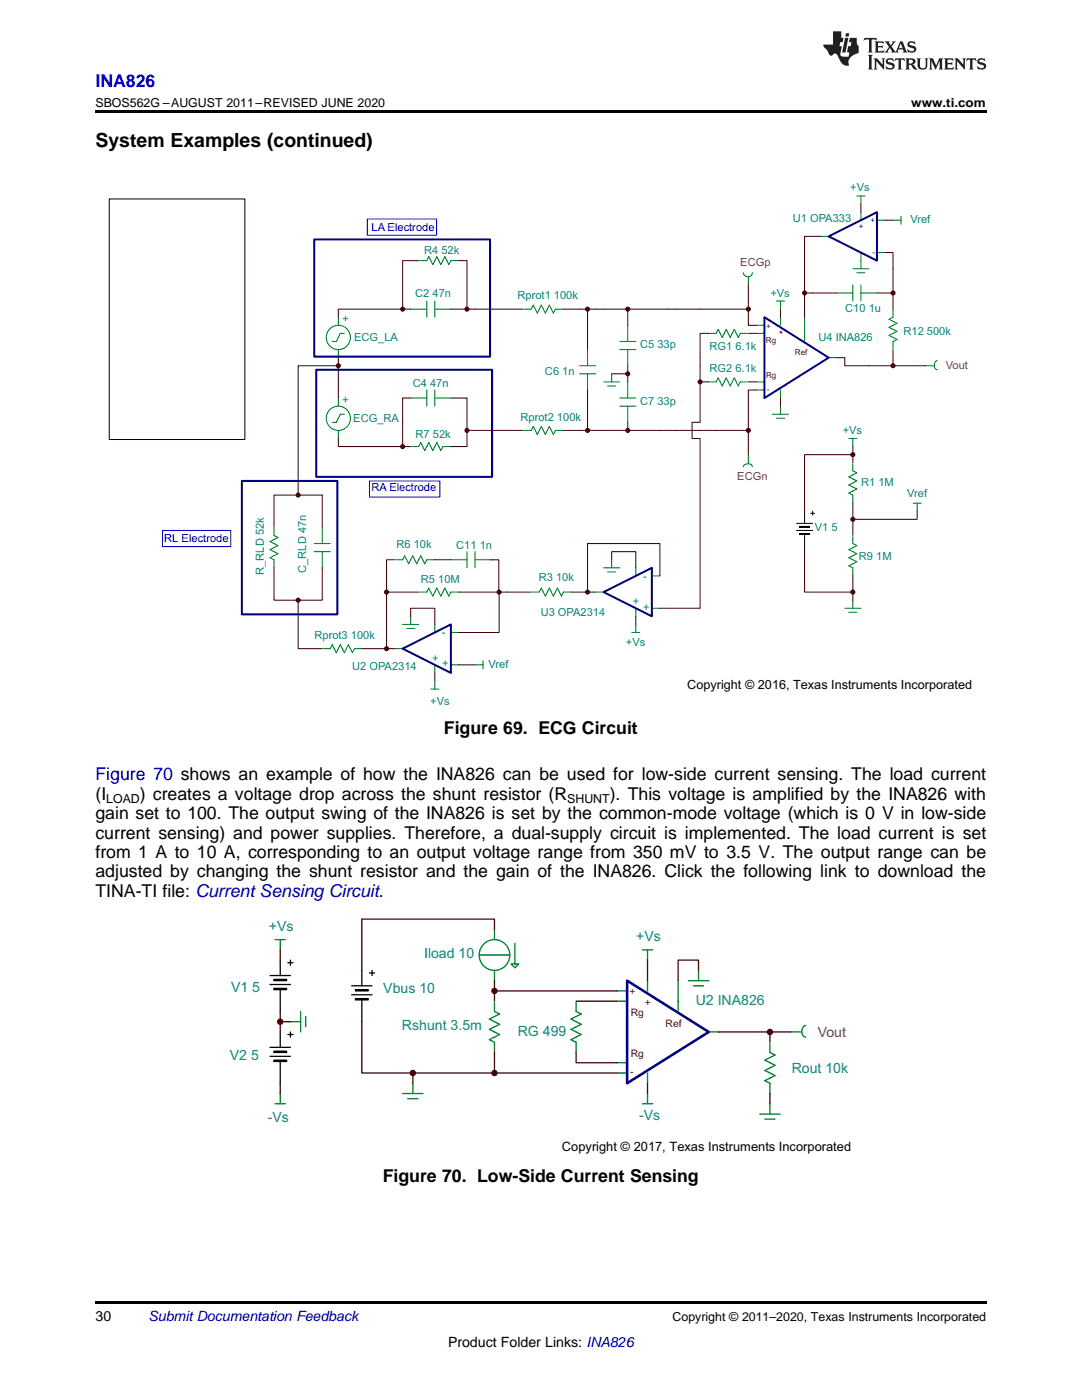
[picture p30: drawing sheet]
<svg xmlns="http://www.w3.org/2000/svg" width="216mm" height="279mm" viewBox="0 0 216 279" stroke-linecap="round" stroke-linejoin="round" font-family="sans-serif">
<defs><g id="words">
<text font-size="3.9" x="19" y="29.3">System Examples (continued)</text>
<g font-size="3.5" fill="#00f">
<text x="19" y="17.3">INA826</text>
<text x="19" y="155.7">Figure 70 shows an example of how the INA826 can be used for low-side current sensing. The load current</text>
</g>
<g font-size="3.5">
<text x="88.6" y="146.6">Figure 69. ECG Circuit</text>
<text x="19" y="159.6">(I</text>
<text x="27.9" y="159.6">) creates a voltage drop across the shunt resistor (R</text>
<text x="121.7" y="159.6">). This voltage is amplified by the INA826 with</text>
<text x="19" y="163.5">gain set to 100. The output swing of the INA826 is set by the common-mode voltage (which is 0 V in low-side</text>
<text x="19" y="167.4">current sensing) and power supplies. Therefore, a dual-supply circuit is implemented. The load current is set</text>
<text x="19" y="171.2">from 1 A to 10 A, corresponding to an output voltage range from 350 mV to 3.5 V. The output range can be</text>
<text x="19" y="175.1">adjusted by changing the shunt resistor and the gain of the INA826. Click the following link to download the</text>
<text x="19" y="179">TINA-TI file: Current Sensing Circuit.</text>
<text x="76.4" y="236">Figure 70. Low-Side Current Sensing</text>
</g>
<g font-size="2.8" fill="#008080">
<text x="53.6" y="185.7">+Vs</text>
<text x="84.6" y="191.3">Iload 10</text>
<text x="126.9" y="187.8">+Vs</text>
<text x="46.1" y="198">V1 5</text>
<text x="76.5" y="198.2">Vbus 10</text>
<text x="138.8" y="200.6">U2 INA826</text>
<text x="80.2" y="205.5">Rshunt 3.5m</text>
<text x="103.3" y="206.7">RG 499</text>
<text x="45.9" y="211.6">V2 5</text>
<text x="158" y="214.1">Rout 10k</text>
<text x="53.4" y="224">-Vs</text>
<text x="127.5" y="223.6">-Vs</text>
</g>
<text font-size="2.8" fill="#800080" x="163.2" y="206.9">Vout</text>
<g font-size="2.8">
<text x="19" y="263.6">30</text>
<text x="89.4" y="268.9">Product Folder Links: INA826</text>
</g>
<text font-size="2.8" fill="#0000c8" x="29.6" y="263.6">Submit Documentation Feedback</text>
<text font-size="2.6" x="112.1" y="229.6">Copyright © 2017, Texas Instruments Incorporated</text>
<g font-size="2.5">
<text x="19" y="21.4">SBOS562G –AUGUST 2011–REVISED JUNE 2020</text>
<text x="181.8" y="21.4">www.ti.com</text>
<text x="137.1" y="137.6">Copyright © 2016, Texas Instruments Incorporated</text>
<text x="21.2" y="160.3">LOAD</text>
<text x="113.2" y="160.3">SHUNT</text>
<text x="134.2" y="263.6">Copyright © 2011–2020, Texas Instruments Incorporated</text>
</g>
<g font-size="2.2" fill="#008080">
<text x="169.7" y="38.1">+Vs</text>
<text x="158.2" y="44.3">U1 OPA333</text>
<text x="181.7" y="44.5">Vref</text>
<text x="84.6" y="50.8">R4 52k</text>
<text x="82.9" y="59.2">C2 47n</text>
<text x="103.3" y="59.7">Rprot1 100k</text>
<text x="153.7" y="59.2">+Vs</text>
<text x="69.7" y="64.3" transform="rotate(-90 69.7 64.3)">+</text>
<text x="168.7" y="62.3">C10 1u</text>
<text x="70.7" y="68.1">ECG_LA</text>
<text x="127.7" y="69.4">C5 33p</text>
<text x="141.6" y="69.8">RG1 6.1k</text>
<text x="163.3" y="68.1">U4 INA826</text>
<text x="180.3" y="66.9">R12 500k</text>
<text x="82.4" y="77.2">C4 47n</text>
<text x="108.7" y="74.9">C6 1n</text>
<text x="141.6" y="74.2">RG2 6.1k</text>
<text x="69.7" y="80.4" transform="rotate(-90 69.7 80.4)">+</text>
<text x="127.7" y="80.8">C7 33p</text>
<text x="70.5" y="84.2">ECG_RA</text>
<text x="82.9" y="87.4">R7 52k</text>
<text x="103.9" y="84.1">Rprot2 100k</text>
<text x="168.2" y="86.7">+Vs</text>
<text x="171.8" y="96.9">R1 1M</text>
<text x="181" y="99.2">Vref</text>
<text x="162.6" y="106">V1 5</text>
<text x="79.1" y="109.5">R6 10k</text>
<text x="91" y="109.5">C11 1n</text>
<text x="171.4" y="111.7">R9 1M</text>
<text x="52.7" y="114.7" transform="rotate(-90 52.7 114.7)">R_RLD 52k</text>
<text x="61.1" y="114.3" transform="rotate(-90 61.1 114.3)">C_RLD 47n</text>
<text x="84" y="116.3">R5 10M</text>
<text x="107.5" y="115.9">R3 10k</text>
<text x="128.3" y="115.7">-</text>
<text x="107.9" y="122.9">U3 OPA2314</text>
<text x="126.3" y="120.8">+</text>
<text x="128.3" y="122">+</text>
<text x="62.8" y="127.5">Rprot3 100k</text>
<text x="88.2" y="127">-</text>
<text x="124.9" y="129">+Vs</text>
<text x="70.2" y="133.7">U2 OPA2314</text>
<text x="86.2" y="132.1">+</text>
<text x="88.2" y="133.2">+</text>
<text x="97.5" y="133.4">Vref</text>
<text x="85.9" y="140.7">+Vs</text>
</g>
<g font-size="2.2" fill="#00f">
<text x="74.1" y="46">LA Electrode</text>
<text x="74.1" y="98.1">RA Electrode</text>
<text x="32.8" y="108.1">RL Electrode</text>
</g>
<g font-size="2.2" fill="#800080">
<text x="147.7" y="53">ECGp</text>
<text x="188.7" y="73.6">Vout</text>
<text x="147.1" y="95.8">ECGn</text>
</g>
<g font-size="2" fill="#800000">
<text x="125.6" y="198.5">+</text>
<text x="125.9" y="202.7">Rg</text>
<text x="128.7" y="200.7">+</text>
<text x="132.8" y="205">Ref</text>
<text x="125.8" y="214.6">-</text>
<text x="125.9" y="210.9">Rg</text>
</g>
<g font-size="1.6" fill="#00f">
<text x="171.4" y="45.6">+</text>
<text x="173.7" y="44.6">+</text>
<text x="174.1" y="50.9">-</text>
</g>
<g font-size="1.6" fill="#800000">
<text x="152.9" y="65.6">+</text>
<text x="152.8" y="68.5">Rg</text>
<text x="155.4" y="66.8">+</text>
<text x="158.6" y="70.8">Ref</text>
<text x="152.9" y="75.5">Rg</text>
<text x="153" y="78.2">-</text>
</g>
</g></defs>
<path d="M19 259.7h177.8v.5h-177.8z" fill="#000"/>
<circle cx="55.9" cy="203.9" r=".51" fill="#3d0000"/>
<circle cx="55.9" cy="203.9" r=".51" fill="none" stroke="#3d0000" stroke-width=".26"/>
<circle cx="82.4" cy="214.1" r=".51" fill="#3d0000"/>
<circle cx="82.4" cy="214.1" r=".51" fill="none" stroke="#3d0000" stroke-width=".26"/>
<circle cx="98.7" cy="197.8" r=".51" fill="#3d0000"/>
<circle cx="98.7" cy="197.8" r=".51" fill="none" stroke="#3d0000" stroke-width=".26"/>
<circle cx="98.7" cy="214.1" r=".51" fill="#3d0000"/>
<circle cx="98.7" cy="214.1" r=".51" fill="none" stroke="#3d0000" stroke-width=".26"/>
<circle cx="153.6" cy="205.9" r=".51" fill="#3d0000"/>
<circle cx="153.6" cy="205.9" r=".51" fill="none" stroke="#3d0000" stroke-width=".26"/>
<g fill="none" stroke="#008000" stroke-width=".26">
<path d="M54.9 187.5h2M55.9 187.5v2.1M95.6 190.6h6.1M98.7 185.5v2M98.7 193.7v2M102 192.4h1.5l-.8 .8zM102.7 188.3v4.1M123.1 197.8h2M123.1 199.8h2M128.2 189.6h2M129.2 189.6v2M129.2 195.7v2.1"/>
<path d="M135.3 195.7v4.1M137.3 195.7h4.1M138.4 196.7h2M139.4 193.7v2M55.9 218.2v2.1M57.9 203.9h2.1M60 201.9v4.1M61 202.9v2M80.3 218.2h4.1M81.4 219.3h2M82.4 216.2v2M98.7 200.1v1.8l1 .5-2 1 2 1-2 1 2 1.1-2 1 1 .5v2"/>
<path d="M115 200.1v1.8l1 .5-2.1 1 2.1 1-2.1 1 2.1 1.1-2.1 1 1.1 .5v2M123.1 214.1h2M123.1 212.1h2M129.2 214.1v2.1M129.2 218.2v2.1M141.4 206h2.1M153.6 208.3v1.7l1.1 .6-2.1 1 2.1 1-2.1 1 2.1 1.1-2.1 1 1 .5v2M157.7 206h2M160.8 204.7a1.26 1.26 0 0 0-.8 1.1 1.26 1.26 0 0 0 .8 1.2M54.9 220.3h2M128.2 220.3h2M151.6 222.3h4.1"/>
<path d="M152.6 223.4h2.1M153.6 220.3v2"/>
<circle cx="98.7" cy="190.6" r="3.1"/>
</g>
<g fill="none" stroke="#000" stroke-width=".26">
<path d="M53.9 194.7h4M53.9 196.5h4M54.6 195.5h2.6v.2h-2.6zM54.6 197.2h2.6v.3h-2.6zM54.6 195.6h2.6M54.6 197.4h2.6M55.9 191.6v3.1M55.9 197.5v4.4M57.4 192.1h1.1M57.9 191.6v1M70.2 196.7h4M70.2 198.5h4"/>
<path d="M70.9 197.5h2.6v.3h-2.6zM70.9 199.3h2.6v.3h-2.6zM70.9 197.6h2.6M70.9 199.4h2.6M72.2 193.7v3M72.2 199.6v4.3M73.7 194.2h1M74.2 193.7v1"/>
</g>
<path d="M125.1 195.7l16.3 10.3-16.3 10.2z" fill="#fff"/>
<path d="M125.1 195.7l16.3 10.3-16.3 10.2z" fill="none" stroke="#000080" stroke-width=".51"/>
<path d="M135.3 199.8v2.1" fill="none" stroke="#008000" stroke-width=".26"/>
<path d="M53.9 209h4M53.9 210.8h4M54.6 209.8h2.6v.2h-2.6zM54.6 211.6h2.6v.2h-2.6zM54.6 209.9h2.6M54.6 211.7h2.6M55.9 206v3M55.9 211.8v4.4M57.4 206.5h1.1M57.9 206v1" fill="none" stroke="#000" stroke-width=".26"/>
<g fill="none" stroke="#3d0000" stroke-width=".26">
<path d="M55.9 189.6v2M98.7 185.5v-2.1h-26.5v10.3M98.7 195.7v4.1M98.7 197.8h24.4M115 199.8h8.1M129.2 191.6v4.1M139.4 193.7v-2.1h-4.1v4.1M55.9 201.9v4.1M55.9 216.2v2M55.9 203.9h2M72.2 203.9v10.2h10.2M82.4 214.1v2.1"/>
<path d="M82.4 214.1h40.7M98.7 210v4.1M115 210v2.1h8.1M129.2 216.2v2M143.5 206h14.2M153.6 206v2M153.6 218.2v2.1"/>
</g>
<circle cx="59.5" cy="98.8" r=".4" fill="#3d0000"/>
<circle cx="59.5" cy="98.8" r=".4" fill="none" stroke="#3d0000" stroke-width=".2"/>
<circle cx="59.5" cy="119.8" r=".4" fill="#3d0000"/>
<circle cx="59.5" cy="119.8" r=".4" fill="none" stroke="#3d0000" stroke-width=".2"/>
<circle cx="67.5" cy="73" r=".4" fill="#3d0000"/>
<circle cx="67.5" cy="73" r=".4" fill="none" stroke="#3d0000" stroke-width=".2"/>
<circle cx="77.1" cy="118.2" r=".4" fill="#3d0000"/>
<circle cx="77.1" cy="118.2" r=".4" fill="none" stroke="#3d0000" stroke-width=".2"/>
<circle cx="77.1" cy="129.5" r=".4" fill="#3d0000"/>
<circle cx="77.1" cy="129.5" r=".4" fill="none" stroke="#3d0000" stroke-width=".2"/>
<circle cx="80.3" cy="61.7" r=".4" fill="#3d0000"/>
<circle cx="80.3" cy="61.7" r=".4" fill="none" stroke="#3d0000" stroke-width=".2"/>
<circle cx="80.3" cy="89.1" r=".4" fill="#3d0000"/>
<circle cx="80.3" cy="89.1" r=".4" fill="none" stroke="#3d0000" stroke-width=".2"/>
<circle cx="93.2" cy="61.7" r=".4" fill="#3d0000"/>
<circle cx="93.2" cy="61.7" r=".4" fill="none" stroke="#3d0000" stroke-width=".2"/>
<circle cx="93.2" cy="85.9" r=".4" fill="#3d0000"/>
<circle cx="93.2" cy="85.9" r=".4" fill="none" stroke="#3d0000" stroke-width=".2"/>
<circle cx="99.6" cy="118.2" r=".4" fill="#3d0000"/>
<circle cx="99.6" cy="118.2" r=".4" fill="none" stroke="#3d0000" stroke-width=".2"/>
<circle cx="117.2" cy="61.7" r=".4" fill="#3d0000"/>
<circle cx="117.2" cy="61.7" r=".4" fill="none" stroke="#3d0000" stroke-width=".2"/>
<circle cx="117.2" cy="85.9" r=".4" fill="#3d0000"/>
<circle cx="117.2" cy="85.9" r=".4" fill="none" stroke="#3d0000" stroke-width=".2"/>
<circle cx="117.2" cy="118.2" r=".4" fill="#3d0000"/>
<circle cx="117.2" cy="118.2" r=".4" fill="none" stroke="#3d0000" stroke-width=".2"/>
<circle cx="125.3" cy="61.7" r=".4" fill="#3d0000"/>
<circle cx="125.3" cy="61.7" r=".4" fill="none" stroke="#3d0000" stroke-width=".2"/>
<circle cx="125.3" cy="74.6" r=".4" fill="#3d0000"/>
<circle cx="125.3" cy="74.6" r=".4" fill="none" stroke="#3d0000" stroke-width=".2"/>
<circle cx="125.3" cy="85.9" r=".4" fill="#3d0000"/>
<circle cx="125.3" cy="85.9" r=".4" fill="none" stroke="#3d0000" stroke-width=".2"/>
<circle cx="139.7" cy="76.2" r=".4" fill="#3d0000"/>
<circle cx="139.7" cy="76.2" r=".4" fill="none" stroke="#3d0000" stroke-width=".2"/>
<circle cx="149.3" cy="61.7" r=".4" fill="#3d0000"/>
<circle cx="149.3" cy="61.7" r=".4" fill="none" stroke="#3d0000" stroke-width=".2"/>
<circle cx="149.3" cy="85.9" r=".4" fill="#3d0000"/>
<circle cx="149.3" cy="85.9" r=".4" fill="none" stroke="#3d0000" stroke-width=".2"/>
<circle cx="160.5" cy="58.5" r=".4" fill="#3d0000"/>
<circle cx="160.5" cy="58.5" r=".4" fill="none" stroke="#3d0000" stroke-width=".2"/>
<circle cx="170.2" cy="90.7" r=".4" fill="#3d0000"/>
<circle cx="170.2" cy="90.7" r=".4" fill="none" stroke="#3d0000" stroke-width=".2"/>
<circle cx="170.2" cy="103.6" r=".4" fill="#3d0000"/>
<circle cx="170.2" cy="103.6" r=".4" fill="none" stroke="#3d0000" stroke-width=".2"/>
<circle cx="170.2" cy="118.2" r=".4" fill="#3d0000"/>
<circle cx="170.2" cy="118.2" r=".4" fill="none" stroke="#3d0000" stroke-width=".2"/>
<circle cx="178.2" cy="58.5" r=".4" fill="#3d0000"/>
<circle cx="178.2" cy="58.5" r=".4" fill="none" stroke="#3d0000" stroke-width=".2"/>
<circle cx="178.2" cy="73" r=".4" fill="#3d0000"/>
<circle cx="178.2" cy="73" r=".4" fill="none" stroke="#3d0000" stroke-width=".2"/>
<g fill="none" stroke="#008000" stroke-width=".2">
<path d="M171 39.1h1.6M171.8 39.1v1.6M83.8 52h1.4l.4-.8 .8 1.6 .8-1.6 .8 1.6 .8-1.6 .8 1.6 .4-.8h1.6M163.8 47.2h1.6M167 58.5h3.2M170.2 56.9v3.2M170.2 53.6h3.2M171 54.4h1.6M171.8 42.3v1.6M171.8 50.4v3.2M171.8 56.9v3.2M171.8 58.5h3.2"/>
<path d="M175 43.9h1.6M175 50.4h1.6M178.2 43.9h1.6M179.8 43.1v1.7M81.9 79.4h3.3M81.9 61.7h3.3M85.2 60.1v3.2M85.2 77.8v3.3M86.8 60.1v3.2M86.8 77.8v3.3M86.8 79.4h3.2M86.8 61.7h3.2"/>
<path d="M104.6 61.7h1.4l.4-.8 .8 1.6 .8-1.6 .8 1.6 .8-1.6 .8 1.6 .4-.8h1.6M120.4 76.2h3.3M121.2 77h1.6M122.1 74.6v1.6M123.7 79.4h3.2M123.7 69.8h3.2M123.7 68.1h3.2M125.3 64.9v3.2M125.3 69.8v3.2M125.3 76.2v3.2M141.3 76.2h1.6l.4-.8 .8 1.6 .8-1.6 .8 1.6 .8-1.6 .8 1.6 .4-.8h1.4M141.3 66.5h1.6l.4-.8 .8 1.6 .8-1.6 .8 1.6 .8-1.6 .8 1.6 .4-.8h1.4"/>
<path d="M154.9 60.1h1.6M155.7 60.1v1.6M178.2 61.7v1.6l-.8 .4 1.6 .8-1.6 .8 1.6 .8-1.6 .8 1.6 .8-.8 .4v1.5M82.1 89.1h1.4l.5-.8 .8 1.6 .8-1.6 .8 1.6 .8-1.6 .8 1.6 .4-.8h1.6M104.6 85.9h1.4l.4-.8 .8 1.6 .8-1.6 .8 1.6 .8-1.6 .8 1.6 .4-.8h1.6M123.7 81.1h3.2M125.3 81.1v3.2M154.1 82.7h3.2M154.9 83.5h1.6M155.7 81.1v1.6M169.4 87.5h1.6M170.2 87.5v1.6"/>
<path d="M106.2 118.2h1.4l.4-.8 .8 1.6 .8-1.6 .8 1.6 .8-1.6 .8 1.6 .4-.8h1.6M120.4 113.3h3.3M121.2 114.1h1.6M122.1 111.7v1.6M170.2 119.8v1.6M182.2 100.4h1.6M183 100.4v1.6M80.3 124.6h3.2M81.1 125.4h1.7M81.9 123v1.6M86 137.5h1.6M86.8 135.9v1.6"/>
<path d="M94.8 132.7h1.6M96.4 131.9v1.6M126.1 126.2h1.6M126.9 124.6v1.6M168.6 121.4h3.2M169.4 122.2h1.6"/>
</g>
<path d="M165.4 47.2l9.6-4.9v9.7z" fill="#fff"/>
<path d="M165.4 47.2l9.6-4.9v9.7z" fill="none" stroke="#000080" stroke-width=".4"/>
<g fill="none" stroke="#008000" stroke-width=".2">
<path d="M67.5 63.3v1.6M67.5 69.8v1.6M67.5 79.4v1.7M68.7 66.5h-.8l-.8 1.6h-.8M115.6 73h3.2M115.6 74.6h3.2M117.2 69.8v3.2M117.2 74.6v3.2M184.6 73h1.6M187 72a.98 .98 0 0 0-.6 .9 .98 .98 0 0 0 .6 .9M67.5 85.9v1.6M68.7 82.7h-.8l-.8 1.6h-.8"/>
<path d="M170.2 92.5v1.5l.8 .4-1.6 .8 1.6 .8-1.6 .8 1.6 .8-1.6 .8 .8 .4v1.6M54.7 105.5v1.4l.8 .4-1.6 .8 1.6 .8-1.6 .8 1.6 .8-1.6 .8 .8 .4v1.6M62.7 108.5h3.2M62.7 110.1h3.2M64.3 105.3v3.2M64.3 110.1v3.2M78.9 111.7h1.4l.4-.8 .8 1.6 .9-1.6 .8 1.6 .8-1.6 .8 1.6 .4-.8h1.6M83.8 118.2h1.4l.4-.8 .8 1.6 .8-1.6 .8 1.6 .8-1.6 .8 1.6 .4-.8h1.6M90 111.7h3.2M93.2 110.1v3.2M94.8 111.7h3.2M94.8 110.1v3.2"/>
<path d="M170.2 107.1v1.4l.8 .4-1.6 .8 1.6 .8-1.6 .8 1.6 .8-1.6 .8 .8 .4v1.6M64.5 129.5h1.4l.4-.8 .8 1.6 .8-1.6 .8 1.6 .8-1.6 .8 1.6 .4-.8h1.6M78.7 129.5h1.6M86.8 124.6v1.6M86.8 132.7v1.6M90 126.2h1.6M90 132.7h1.6"/>
<circle cx="67.5" cy="67.3" r="2.41"/>
<circle cx="67.5" cy="83.5" r="2.41"/>
</g>
<path d="M158.9 104.4h3.3M158.9 105.9h3.3M159.5 105.1h2.1v.2h-2.1zM159.5 106.5h2.1v.2h-2.1zM159.5 105.2h2.1M159.5 106.6h2.1M160.5 102v2.4M160.5 106.7v3.4M161.8 102.4h.8M162.2 102v.8" fill="none" stroke="#000" stroke-width=".2"/>
<path d="M80.3 129.5l9.7-4.9v9.7z" fill="#fff"/>
<path d="M80.3 129.5l9.7-4.9v9.7z" fill="none" stroke="#000080" stroke-width=".4"/>
<path d="M118.8 118.2h1.6M126.9 113.3v1.6M130.1 114.9h1.6M126.9 121.4v1.6M130.1 121.4h1.6" fill="none" stroke="#008000" stroke-width=".2"/>
<path d="M120.4 118.2l9.7-4.9v9.7z" fill="#fff"/>
<path d="M120.4 118.2l9.7-4.9v9.7z" fill="none" stroke="#000080" stroke-width=".4"/>
<g fill="none" stroke="#008000" stroke-width=".2">
<path d="M148.3 54.4a.92 .92 0 0 0 1 .8M149.3 55.2v1.7M150.1 54.4a.81 .81 0 0 1-.8 .8M150.9 64.9h1.6M150.9 77.8h1.6M150.9 76.2h1.6M150.9 66.5h1.6M155.7 63.3v1.6M155.7 77.8v1.6M160.5 63.3v3.2M165.4 71.4h1.6M148.3 93.2a.97 .97 0 0 1 .9-.7 .97 .97 0 0 1 .9 .7"/>
<path d="M149.3 90.7v1.6"/>
</g>
<path d="M152.5 63.3l12.9 8.1-12.9 8z" fill="#fff"/>
<path d="M152.5 63.3l12.9 8.1-12.9 8z" fill="none" stroke="#000080" stroke-width=".4"/>
<path d="M160.5 66.5v1.6" fill="none" stroke="#008000" stroke-width=".2"/>
<g fill="none" stroke="#3d0000" stroke-width=".2">
<path d="M83.5 52h-3.2v9.7M91.6 52h1.6v9.7M149.3 56.9v4.8M160.5 58.5h6.5M160.5 58.5v4.8M163.8 47.2h-3.3v11.3M171.8 40.7v1.6M175 58.5h3.2M176.6 50.4h1.6v11.3M176.6 43.9h1.6M67.5 73h-8v25.8M67.5 71.4v8"/>
<path d="M80.3 61.7h-12.8v1.6M80.3 61.7h1.6M81.9 79.4h-1.6v9.7M90 79.4h3.2v6.5M90 61.7h14.4M112.4 61.7h36.9M117.2 61.7v8.1M117.2 77.8v8.1M122.1 74.6h3.2M125.3 61.7v3.2M125.3 73v3.2M139.7 76.2v8.1h-1.6v3.2h1.6v33.9h-8"/>
<path d="M139.7 76.2h1.6M141.3 66.5h-1.6v9.7M149.3 61.7v3.2h1.6M149.3 76.2h1.6M149.3 66.5h1.6M150.9 77.8h-1.6v8.1M155.7 61.7v1.6M155.7 79.4v1.7M167 71.4h1.6v1.6h16M178.2 69.8v3.2M59.5 98.8h-4.8v6.5M59.5 98.8h4.8v6.5"/>
<path d="M67.5 87.5v1.6h12.8M80.3 89.1h1.6M93.2 85.9v3.2h-3.2M93.2 85.9h11.2M112.4 85.9h36.9M125.3 84.3v1.6M149.3 85.9v4.8M170.2 90.7h-9.7v11.3M170.2 89.1v3.2M54.7 113.3v6.5h4.8M59.5 119.8v9.7h4.8M64.3 113.3v6.5h-4.8"/>
<path d="M77.1 118.2h6.4M77.1 118.2v11.3M78.7 111.7h-1.6v6.5M86.8 111.7h3.2M91.6 118.2h14.4M97.9 111.7h1.6v6.5M99.6 118.2v8h-8M114 118.2h4.8M122.1 111.7v-1.6h4.8v3.2M131.7 114.9v-6.4h-14.5v9.7M160.5 110.1v8.1h9.7M170.2 100.4v6.5"/>
<path d="M170.2 114.9v4.9M183 102v1.6h-12.8M72.3 129.5h6.4M81.9 123v-1.6h4.9v3.2M86.8 134.3v1.6M91.6 132.7h3.2M126.9 123v1.6"/>
</g>
<path d="M73.7 96h14.1v3.2h-14.1z" fill-rule="evenodd" fill="#fff"/>
<path d="M73.7 96h14.1v3.2h-14.1z" fill="none" stroke="#fff" stroke-width=".2"/>
<path d="M73.7 96h14.1v3.2h-14.1z" fill="none" stroke="#00f" stroke-width=".2"/>
<path d="M73.3 43.7h13.8v3.2h-13.8z" fill-rule="evenodd" fill="#fff"/>
<path d="M73.3 43.7h13.8v3.2h-13.8z" fill="none" stroke="#fff" stroke-width=".2"/>
<path d="M73.3 43.7h13.8v3.2h-13.8z" fill="none" stroke="#00f" stroke-width=".2"/>
<path d="M32.4 105.9h13.7v3.2h-13.7z" fill-rule="evenodd" fill="#fff"/>
<path d="M32.4 105.9h13.7v3.2h-13.7z" fill="none" stroke="#fff" stroke-width=".2"/>
<path d="M32.4 105.9h13.7v3.2h-13.7z" fill="none" stroke="#00f" stroke-width=".2"/>
<path d="M21.8 39.7h27.3v48.2h-27.3z" fill-rule="evenodd" fill="#fff"/>
<path d="M21.8 39.7h27.1v48h-27.1z" fill="none" stroke="#000" stroke-width=".2"/>
<path d="M62.7 47.8h35.1v23.4h-35.1zM63.1 73.8h35.1v21.4h-35.1zM48.3 96h19v26.6h-19z" fill="none" stroke="#000080" stroke-width=".4"/>
<path d="M19 22h177.8v.5h-177.8z" fill="#000"/>
<g fill="#231f20">
<path d="M172.5 7.6l-.1 .5 .4-.2h.6v.1v2.1l-.2 .4h.9l-.2-.4v-2.1l.1-.1h.5l.5 .2-.2-.5zM174.5 8.3l.2 .3v1.5l-.2 .4h1.8l.2-.6a1.04 1.04 0 0 1-1.3 .2v-.7h.6l.3 .2v-.6l-.3 .2h-.6v-.6l.8-.1 .4 .3-.2-.5zM176.5 8.3l.9 1.1-.9 1.1h.8l-.2-.2 .4-.7 .5 .7-.2 .2h1.5l-.2-.2 .2-.4h.9l.1 .4-.2 .2h1l-.3-.3-.7-1.9h-.5l-.9 2-.8-1 .9-1h-.8l.1 .3-.4 .5-.3-.6 .1-.2zM179.7 8.6l.4 1h-.7zM181.3 8.4a.63 .63 0 0 0-.2 .7 .63 .63 0 0 0 .6 .4l.6 .2 .1 .2a.75 .75 0 0 1-.7 .4 .75 .75 0 0 1-.6-.5l.1 .7 .1-.1a1.11 1.11 0 0 0 1.5-.6 1.13 1.13 0 0 0-1.2-.8l-.1-.4a1.04 1.04 0 0 1 1.2 .2l-.2-.5-.2 .1-.4-.2zM173.2 10.9l.2 .4v2.2l-.2 .4h1l-.3-.4v-2.2l.3-.4zM174.3 11.6l.3 .4v1.5l-.3 .4h.8l-.2-.4v-1.3l1.5 1.7v-1.9l.2-.4h-.7l.2 .4v.9l-1.1-1.3zM177 11.8a.62 .62 0 0 0-.2 .7 .62 .62 0 0 0 .6 .4l.6 .1 .1 .3a.76 .76 0 0 1-.7 .3 .76 .76 0 0 1-.7-.4l.2 .7 .1-.1a1.11 1.11 0 0 0 1.5-.6 1.13 1.13 0 0 0-1.2-.8l-.1-.4a1.04 1.04 0 0 1 1.2 .2l-.2-.6-.2 .1-.5-.1zM178.7 11.6l-.2 .6a.61 .61 0 0 1 .8-.3v1.6l-.2 .4h.9l-.2-.4v-1.6a.63 .63 0 0 1 .7 .3l-.1-.6zM180.6 11.6l.3 .4v1.5l-.3 .4h1l-.2-.2-.1-.8 .6 .2a.76 .76 0 0 0 1.2 .7l-1-1a.58 .58 0 0 0 .6-.5 .58 .58 0 0 0-.5-.6zM181.4 11.9h.1a.45 .45 0 0 1 .5 .1 .45 .45 0 0 1 .1 .5l-.8 .2zM182.9 11.6l.2 .2a2.17 2.17 0 0 0 .3 1.9 .99 .99 0 0 0 1.6-.6v-1.1l.2-.4h-.7l.2 .2a1.92 1.92 0 0 1-.2 1.8 .6 .6 0 0 1-.9-.5v-1.1l.2-.4zM185.4 11.6l.2 .4v1.5l-.2 .4h.7l-.2-.4v-1.4l.8 1.8 .8-1.8v1.4l-.2 .4h.9l-.2-.4v-1.5l.2-.4h-.8l-.6 1.5-.6-1.5zM188.4 11.6l.2 .4v1.5l-.2 .4h1.8l.1-.6a1.04 1.04 0 0 1-1.2 .1v-.6h.5l.4 .2v-.6l-.4 .2h-.5v-.7h.8l.3 .3-.1-.6zM190.5 11.6l.2 .4v1.5l-.2 .4h.7l-.2-.4v-1.3l1.5 1.7v-1.9l.2-.4h-.7l.2 .4v.9l-1.1-1.3zM192.9 11.6l-.1 .6a.61 .61 0 0 1 .7-.3l.1 1.6-.3 .4h1l-.3-.4 .1-1.6a.63 .63 0 0 1 .7 .3l-.1-.6zM195.2 11.8a.62 .62 0 0 0-.2 .7 .62 .62 0 0 0 .6 .4l.6 .1 .1 .3a.76 .76 0 0 1-.7 .3 .76 .76 0 0 1-.6-.4l.1 .7 .1-.1a1.11 1.11 0 0 0 1.6-.6 1.13 1.13 0 0 0-1.3-.8l-.1-.4a1.04 1.04 0 0 1 1.2 .2l-.1-.6-.2 .1-.5-.1z"/>
<path d="M166.2 6.3v2.6h-1.9v.4l.8 .9a.91 .91 0 0 0 1 .8 .56 .56 0 0 1 .5-.3 .56 .56 0 0 1 .5 .3l.4 .8a1.53 1.53 0 0 0 1.9 1.2 1.54 1.54 0 0 1 1-2.1l.9-.3v-1.4a1.52 1.52 0 0 1-.4-1.6h-1.3l-.2 .8h.5l-.2 .8h-.5l-.1 1v.2l.4 .1-.2 .8a1.93 1.93 0 0 1-1.6-.3l.3-1.8h-.5l.2-.8h.4l.2-.8h-.4v-1.3zM168.6 7.6l-.6 2.9h.7l.6-2.9zM168.8 6.6l-.1 .7h.6l.2-.7z"/>
</g>
<use href="#words"/>
</svg>
